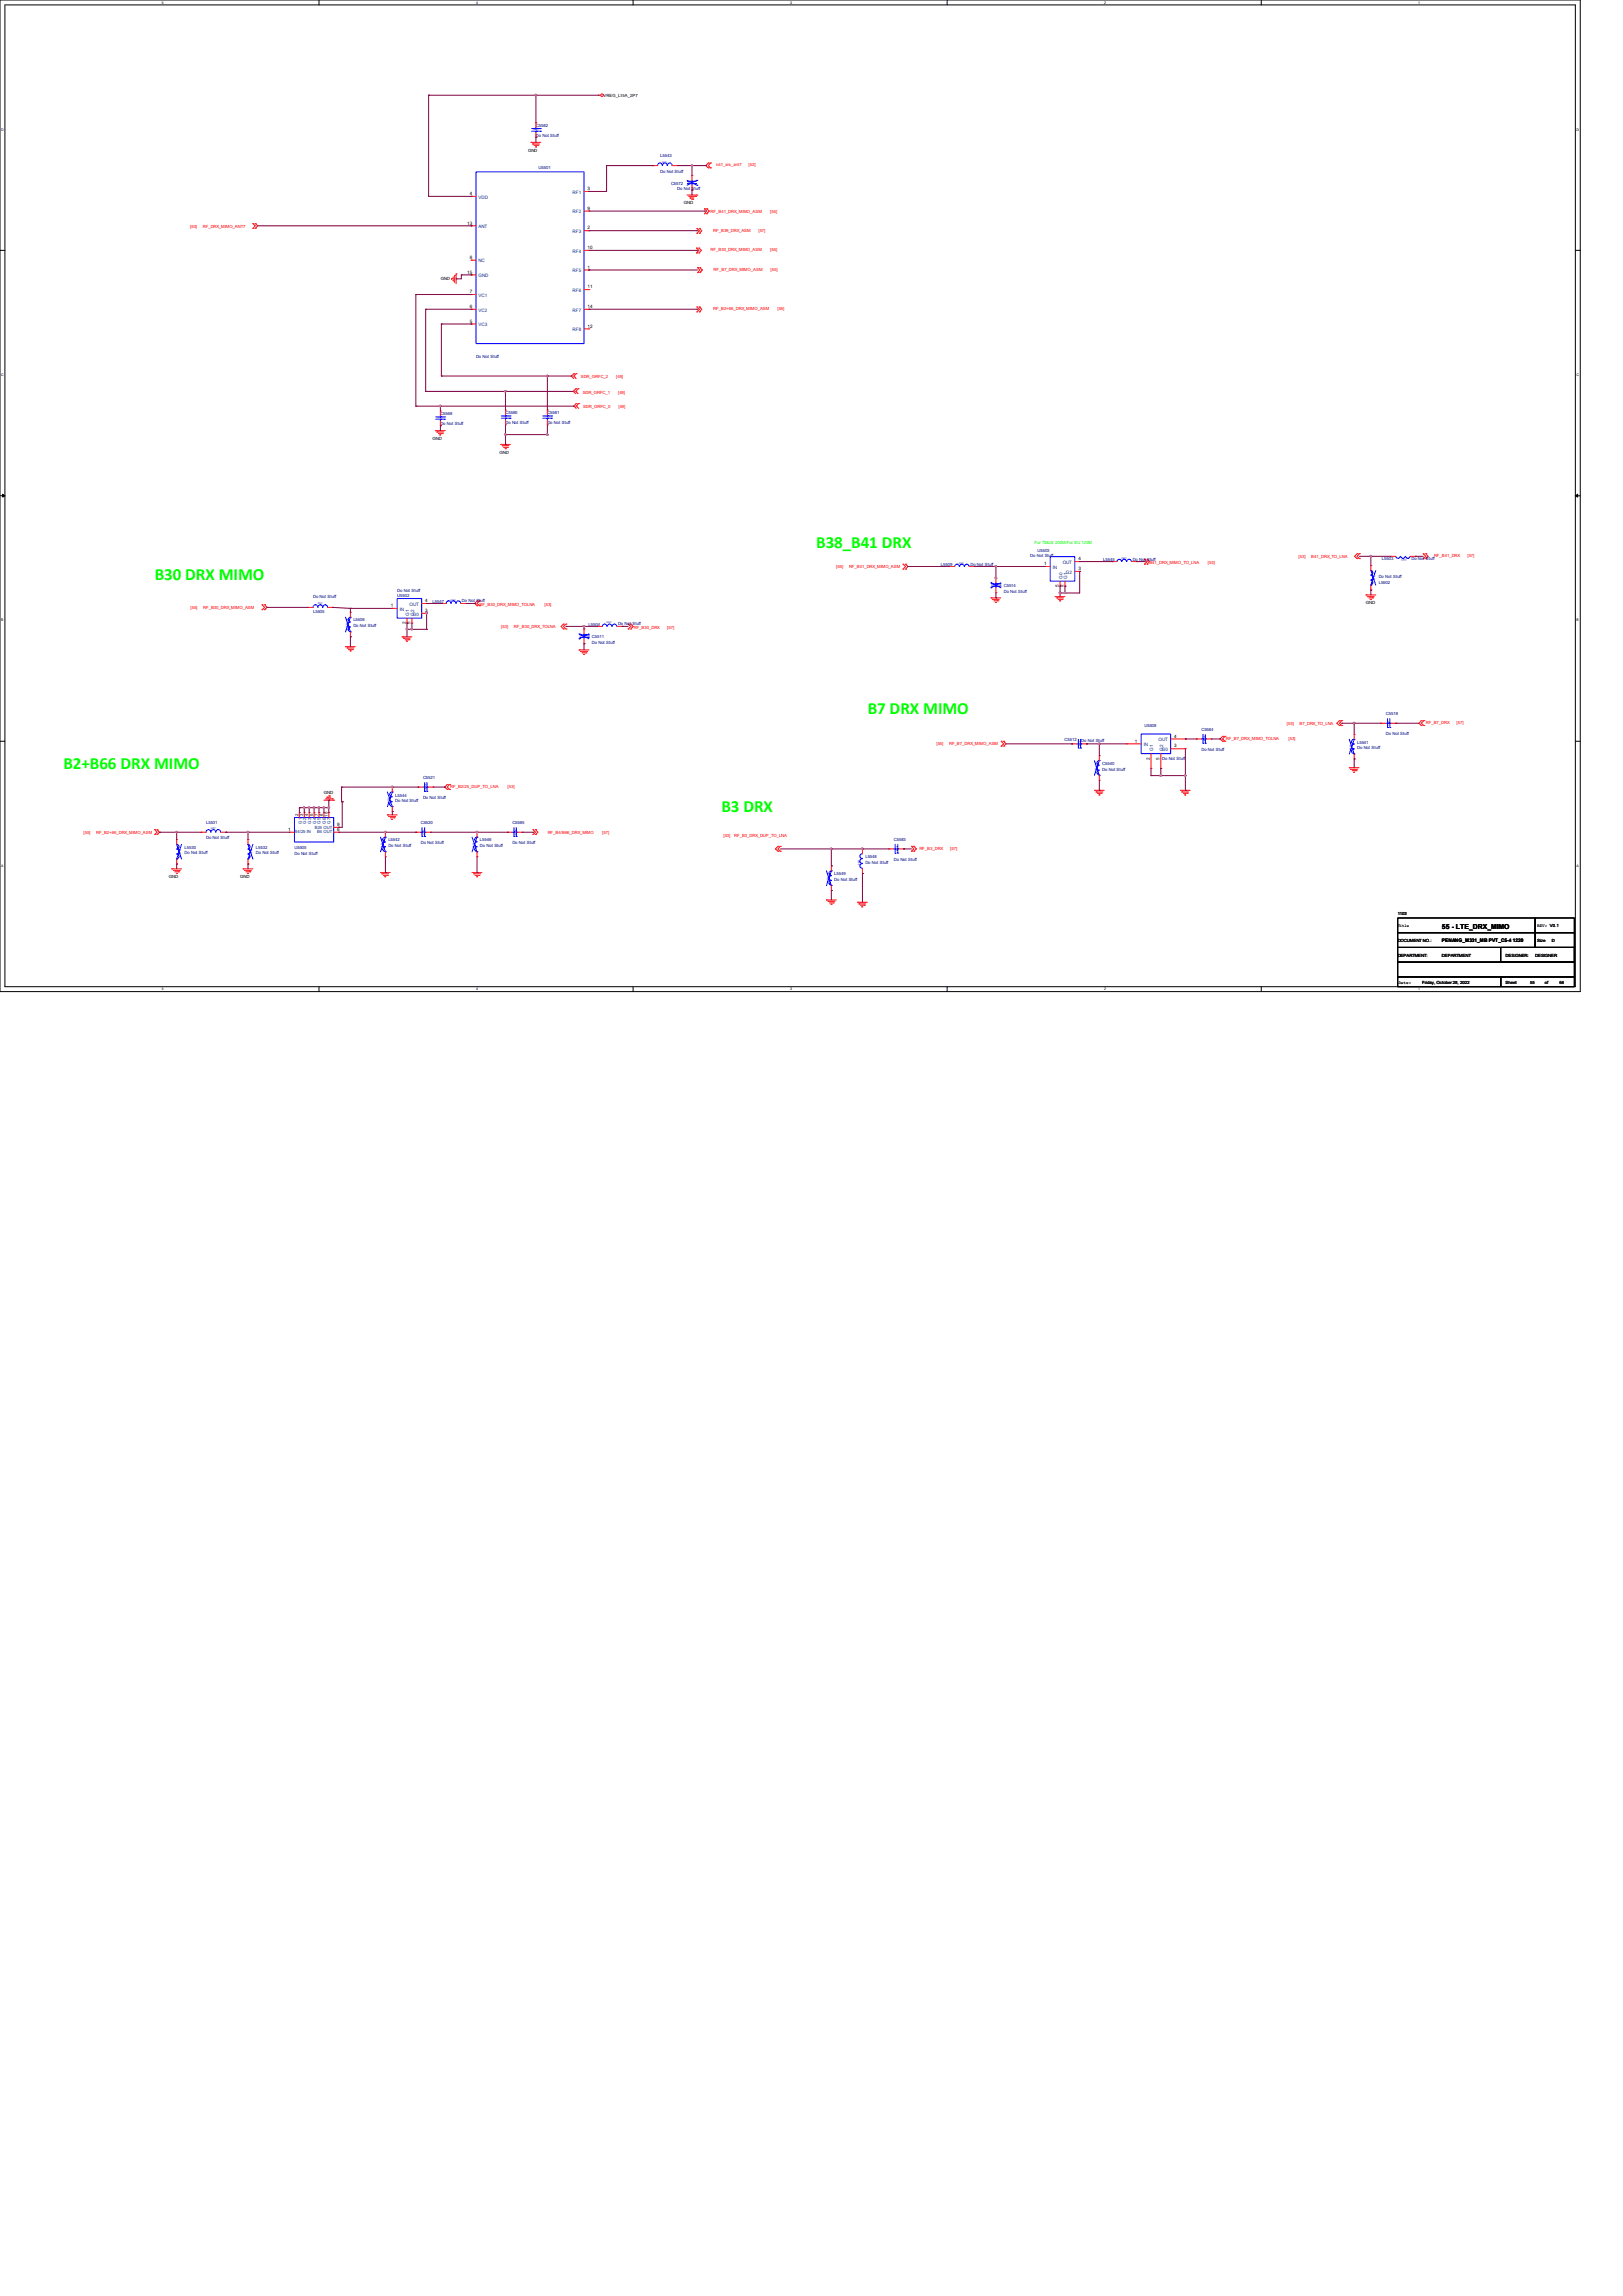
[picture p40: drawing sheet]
<svg xmlns="http://www.w3.org/2000/svg" width="210mm" height="297mm" viewBox="0 0 210 297" stroke-linecap="round" stroke-linejoin="round" font-family="sans-serif">
<defs><g id="words">
<g font-size="2.2" fill="#0f0">
<text x="105.6" y="70.8">B38_B41 DRX</text>
<text x="20" y="75">B30 DRX MIMO</text>
<text x="112.3" y="92.4">B7 DRX MIMO</text>
<text x="8.2" y="99.5">B2+B66 DRX MIMO</text>
<text x="93.3" y="105">B3 DRX</text>
</g>
<text font-size=".9" x="186.6" y="120.2">55 - LTE_DRX_MIMO</text>
<g font-size=".6" fill="#000080">
<text x="69.3" y="16.4">C5582</text>
<text x="69.3" y="17.7">Do Not Stuff</text>
<text x="69.7" y="21.9">U5501</text>
<text x="85.4" y="20.4">L5543</text>
<text x="85.4" y="22.4">Do Not Stuff</text>
<text x="86.8" y="23.9">C5572</text>
<text x="87.6" y="24.6">Do Not Stuff</text>
<text x="61.6" y="46.3">Do Not Stuff</text>
<text x="57" y="53.7">C5568</text>
<text x="65.4" y="53.6">C5580</text>
<text x="70.8" y="53.6">C5581</text>
<text x="57" y="55">Do Not Stuff</text>
<text x="65.4" y="54.9">Do Not Stuff</text>
<text x="70.8" y="54.9">Do Not Stuff</text>
<text x="134.2" y="71.4">U5503</text>
<text x="40.5" y="77.3">Do Not Stuff</text>
<text x="51.4" y="77.2">U5502</text>
<text x="51.4" y="76.6">Do Not Stuff</text>
<text x="56" y="78">L5547</text>
<text x="59.8" y="77.9">Do Not Stuff</text>
<text x="121.8" y="73.2">L5509</text>
<text x="125.6" y="73.2">Do Not Stuff</text>
<text x="129.9" y="75.9">C5514</text>
<text x="129.9" y="76.7">Do Not Stuff</text>
<text x="133.3" y="72.1">Do Not Stuff</text>
<text x="142.7" y="72.6">L5545</text>
<text x="146.6" y="72.5">Do Not Stuff</text>
<text x="178.4" y="75.5">L5502</text>
<text x="178.4" y="74.7">Do Not Stuff</text>
<text x="178.8" y="72.4">L5503</text>
<text x="182.6" y="72.4">Do Not Stuff</text>
<text x="40.5" y="79.3">L5505</text>
<text x="45.7" y="80.4">L5506</text>
<text x="45.7" y="81.2">Do Not Stuff</text>
<text x="76.2" y="80.9">L5504</text>
<text x="76.6" y="82.5">C5511</text>
<text x="76.6" y="83.3">Do Not Stuff</text>
<text x="80" y="80.9">Do Not Stuff</text>
<text x="137.8" y="95.9">C5512</text>
<text x="139.9" y="95.9">Do Not Stuff</text>
<text x="148.1" y="94">U5508</text>
<text x="155.4" y="94.5">C5584</text>
<text x="179.3" y="92.5">C5518</text>
<text x="179.3" y="95.1">Do Not Stuff</text>
<text x="54.7" y="100.8">C5521</text>
<text x="142.6" y="98.9">C5540</text>
<text x="142.6" y="99.7">Do Not Stuff</text>
<text x="150.4" y="98.3">Do Not Stuff</text>
<text x="155.4" y="97.2">Do Not Stuff</text>
<text x="175.6" y="96.2">L5541</text>
<text x="175.6" y="96.9">Do Not Stuff</text>
<text x="26.7" y="106.6">L5531</text>
<text x="51.1" y="103">L5544</text>
<text x="51.1" y="103.8">Do Not Stuff</text>
<text x="54.4" y="106.6">C5520</text>
<text x="54.7" y="103.4">Do Not Stuff</text>
<text x="66.3" y="106.6">C5585</text>
<text x="23.9" y="109.8">L5530</text>
<text x="23.9" y="110.5">Do Not Stuff</text>
<text x="26.7" y="108.6">Do Not Stuff</text>
<text x="33.1" y="109.8">L5532</text>
<text x="33.1" y="110.5">Do Not Stuff</text>
<text x="38.1" y="109.9">U5505</text>
<text x="38.1" y="110.6">Do Not Stuff</text>
<text x="50.2" y="108.8">L5542</text>
<text x="50.2" y="109.6">Do Not Stuff</text>
<text x="54.4" y="109.2">Do Not Stuff</text>
<text x="62.1" y="108.8">L5546</text>
<text x="62.1" y="109.6">Do Not Stuff</text>
<text x="66.3" y="109.2">Do Not Stuff</text>
<text x="107.9" y="113.2">L5549</text>
<text x="107.9" y="114">Do Not Stuff</text>
<text x="112" y="111">L5548</text>
<text x="112" y="111.8">Do Not Stuff</text>
<text x="115.7" y="108.8">C5583</text>
<text x="115.7" y="111.4">Do Not Stuff</text>
</g>
<g font-size=".6">
<text x="78.1" y="12.5">VREG_L15A_2P7</text>
<text x="68.3" y="19.6">GND</text>
<text x="60.5" y="29">13</text>
<text x="60.8" y="25.2">4</text>
<text x="76" y="24.6">3</text>
<text x="76" y="27.1">9</text>
<text x="76" y="29.7">2</text>
<text x="88.5" y="26.4">GND</text>
<text x="60.5" y="35.4">15</text>
<text x="60.8" y="33.5">8</text>
<text x="76" y="32.2">10</text>
<text x="76" y="34.8">1</text>
<text x="57" y="36.2">GND</text>
<text x="60.8" y="37.9">7</text>
<text x="60.8" y="39.8">6</text>
<text x="60.8" y="41.7">5</text>
<text x="76" y="37.3">11</text>
<text x="76" y="39.8">14</text>
<text x="76" y="42.4">12</text>
<text x="56" y="56.9">GND</text>
<text x="64.6" y="58.7">GND</text>
<text x="55" y="77.9">4</text>
<text x="135.1" y="73.1">1</text>
<text x="137" y="76" transform="rotate(-90 137 76)">5</text>
<text x="137.6" y="76" transform="rotate(-90 137.6 76)">2</text>
<text x="139.5" y="73.7">3</text>
<text x="139.5" y="72.5">4</text>
<text x="50.6" y="78.5">1</text>
<text x="52.5" y="80.8" transform="rotate(-90 52.5 80.8)">2</text>
<text x="53.1" y="80.8" transform="rotate(-90 53.1 80.8)">5</text>
<text x="55" y="79.2">3</text>
<text x="176.7" y="78.1">GND</text>
<text x="151.9" y="95.4">4</text>
<text x="146.9" y="96.1">1</text>
<text x="148.8" y="98.3" transform="rotate(-90 148.8 98.3)">2</text>
<text x="150" y="98.3" transform="rotate(-90 150 98.3)">5</text>
<text x="151.9" y="96.7">3</text>
<text x="37.3" y="107.5">1</text>
<text x="38.6" y="105.5" transform="rotate(-90 38.6 105.5)">2</text>
<text x="39.2" y="105.5" transform="rotate(-90 39.2 105.5)">3</text>
<text x="39.9" y="105.5" transform="rotate(-90 39.9 105.5)">4</text>
<text x="40.5" y="105.5" transform="rotate(-90 40.5 105.5)">5</text>
<text x="41.1" y="105.5" transform="rotate(-90 41.1 105.5)">7</text>
<text x="41.8" y="105.5" transform="rotate(-90 41.8 105.5)">8</text>
<text x="41.9" y="102.7">GND</text>
<text x="42.4" y="105.6" transform="rotate(-90 42.4 105.6)">10</text>
<text x="43.6" y="106.8">9</text>
<text x="43.6" y="107.5">6</text>
<text x="21.8" y="113.6">GND</text>
<text x="31.1" y="113.6">GND</text>
<text x="180.8" y="119.9">Title</text>
<text x="180.8" y="118.4">1103</text>
<text x="198.9" y="119.9">REV: V0.1</text>
<text x="180.8" y="121.8">DOCUMENT NO.:</text>
<text x="180.8" y="123.7">DEPARTMENT:</text>
<text x="186.6" y="123.7">DEPARTMENT</text>
<text x="186.6" y="121.9">PENANG_M331_MB PVT_C5-4 1220</text>
<text x="194.8" y="123.7">DESIGNER:</text>
<text x="198.6" y="123.7">DESIGNER</text>
<text x="198.9" y="121.8">Size</text>
<text x="200.8" y="121.8">D</text>
<text x="180.9" y="127.3">Date:</text>
<text x="184" y="127.3">Friday, October 28, 2022</text>
<text x="194.8" y="127.3">Sheet</text>
<text x="198" y="127.3">55</text>
<text x="199.9" y="127.3">of</text>
<text x="201.8" y="127.3">66</text>
</g>
<g font-size=".6" fill="#f00">
<text x="92.7" y="21.5">n41_srs_ant7</text>
<text x="96.9" y="21.5">[52]</text>
<text x="24.6" y="29.5">[63]</text>
<text x="26.2" y="29.5">RF_DRX_MIMO_ANT7</text>
<text x="91.9" y="27.6">RF_B41_DRX_MIMO_ASM</text>
<text x="92.3" y="30">RF_B39_DRX_ASM</text>
<text x="98.1" y="30">[57]</text>
<text x="99.7" y="27.6">[55]</text>
<text x="91.9" y="32.4">RF_B30_DRX_MIMO_ASM</text>
<text x="92.3" y="35.1">RF_B7_DRX_MIMO_ASM</text>
<text x="99.7" y="32.4">[55]</text>
<text x="99.7" y="35.1">[55]</text>
<text x="92.3" y="40.1">RF_B2+66_DRX_MIMO_ASM</text>
<text x="100.6" y="40.1">[55]</text>
<text x="75.1" y="48.9">SDR_GRFC_2</text>
<text x="75.4" y="50.9">SDR_GRFC_1</text>
<text x="75.4" y="52.8">SDR_GRFC_0</text>
<text x="79.7" y="48.9">[49]</text>
<text x="80" y="50.9">[49]</text>
<text x="80" y="52.8">[49]</text>
<text x="108.2" y="73.5">[55]</text>
<text x="109.9" y="73.5">RF_B41_DRX_MIMO_ASM</text>
<text x="148.7" y="72.9">B41_DRX_MIMO_TO_LNA</text>
<text x="156.3" y="72.9">[53]</text>
<text x="168" y="72.2">[53]</text>
<text x="169.7" y="72.2">B41_DRX_TO_LNA</text>
<text x="185.5" y="72.1">RF_B41_DRX</text>
<text x="189.9" y="72.1">[57]</text>
<text x="24.6" y="78.7">[55]</text>
<text x="26.3" y="78.7">RF_B30_DRX_MIMO_ASM</text>
<text x="62.1" y="78.4">RF_B30_DRX_MIMO_TOLNA</text>
<text x="64.9" y="81.2">[53]</text>
<text x="66.5" y="81.2">RF_B30_DRX_TOLNA</text>
<text x="70.4" y="78.4">[53]</text>
<text x="82" y="81.3">RF_B30_DRX</text>
<text x="86.3" y="81.3">[57]</text>
<text x="158.6" y="95.8">RF_B7_DRX_MIMO_TOLNA</text>
<text x="166.5" y="93.7">[53]</text>
<text x="166.7" y="95.8">[53]</text>
<text x="168.1" y="93.7">B7_DRX_TO_LNA</text>
<text x="184.5" y="93.6">RF_B7_DRX</text>
<text x="188.5" y="93.6">[57]</text>
<text x="58.3" y="102">RF_B2/25_DUP_TO_LNA</text>
<text x="65.7" y="102">[53]</text>
<text x="121.2" y="96.4">[55]</text>
<text x="122.8" y="96.4">RF_B7_DRX_MIMO_ASM</text>
<text x="10.8" y="107.9">[55]</text>
<text x="12.4" y="107.9">RF_B2+66_DRX_MIMO_ASM</text>
<text x="70.9" y="107.9">RF_B4/B66_DRX_MIMO</text>
<text x="77.9" y="107.9">[57]</text>
<text x="93.6" y="108.3">[53]</text>
<text x="95" y="108.3">RF_B3_DRX_DUP_TO_LNA</text>
<text x="119" y="110">RF_B3_DRX</text>
<text x="122.9" y="110">[57]</text>
</g>
<g font-size=".6" fill="#004080">
<text x="61.9" y="29.5">ANT</text>
<text x="61.9" y="25.7">VDD</text>
<text x="74.1" y="25.1">RF1</text>
<text x="74.1" y="27.6">RF2</text>
<text x="61.9" y="35.9">GND</text>
<text x="61.9" y="34">NC</text>
<text x="74.1" y="30.1">RF3</text>
<text x="74.1" y="32.7">RF4</text>
<text x="74.1" y="35.2">RF5</text>
<text x="61.9" y="38.4">VC1</text>
<text x="61.9" y="40.3">VC2</text>
<text x="74.1" y="37.8">RF6</text>
<text x="74.1" y="40.3">RF7</text>
<text x="61.9" y="42.2">VC3</text>
<text x="74.1" y="42.8">RF8</text>
<text x="136.2" y="73.6">IN</text>
<text x="137.5" y="74.8" transform="rotate(-90 137.5 74.8)">G0</text>
<text x="137.5" y="72.9">OUT</text>
<text x="137.9" y="74.2">G2</text>
<text x="138.1" y="74.8" transform="rotate(-90 138.1 74.8)">G1</text>
<text x="51.7" y="79">IN</text>
<text x="53" y="79.6" transform="rotate(-90 53 79.6)">G1</text>
<text x="53" y="78.4">OUT</text>
<text x="53.4" y="79.6">G0</text>
<text x="53.6" y="79.6" transform="rotate(-90 53.6 79.6)">G2</text>
<text x="149.9" y="95.9">OUT</text>
<text x="148" y="96.5">IN</text>
<text x="149.2" y="97.2" transform="rotate(-90 149.2 97.2)">G1</text>
<text x="150.3" y="97.2">G0</text>
<text x="150.5" y="97.2" transform="rotate(-90 150.5 97.2)">G2</text>
<text x="38.1" y="107.7">B4/25 IN</text>
<text x="39.1" y="106.6" transform="rotate(-90 39.1 106.6)">G1</text>
<text x="39.6" y="106.6" transform="rotate(-90 39.6 106.6)">G2</text>
<text x="40.3" y="106.6" transform="rotate(-90 40.3 106.6)">G3</text>
<text x="40.7" y="107.2">B25 OUT</text>
<text x="40.9" y="106.6" transform="rotate(-90 40.9 106.6)">G4</text>
<text x="41" y="107.7">B4 OUT</text>
<text x="41.5" y="106.6" transform="rotate(-90 41.5 106.6)">G5</text>
<text x="42.2" y="106.6" transform="rotate(-90 42.2 106.6)">G6</text>
<text x="42.8" y="106.6" transform="rotate(-90 42.8 106.6)">G7</text>
</g>
<text font-size=".6" fill="#0f0" x="133.9" y="70.4">For TMUS 200M/For EU 120M</text>
<g font-size=".5">
<text x="21" y=".5">5</text>
<text x="61.6" y=".5">4</text>
<text x="102.2" y=".5">3</text>
<text x="142.9" y=".5">2</text>
<text x="183.5" y=".5">1</text>
<text x=".2" y="16.9">D</text>
<text x="204" y="16.9">D</text>
<text x=".2" y="48.6">C</text>
<text x="204" y="48.6">C</text>
<text x=".2" y="80.4">B</text>
<text x="204" y="80.4">B</text>
<text x=".2" y="112.1">A</text>
<text x="204" y="112.1">A</text>
<text x="21" y="128.1">5</text>
<text x="61.6" y="128.1">4</text>
<text x="102.2" y="128.1">3</text>
<text x="142.9" y="128.1">2</text>
<text x="183.5" y="128.1">1</text>
</g>
<g font-size=".3" fill="#00f">
<text x="69" y="16.8">0201</text>
<text x="85.7" y="21">0201</text>
<text x="89" y="23.6">0201</text>
<text x="65.1" y="54">0201</text>
<text x="70.5" y="54">0201</text>
<text x="56.6" y="54.1">0201</text>
<text x="58.3" y="77.7">0201</text>
<text x="124.1" y="72.9">0201</text>
<text x="128.5" y="75.7">0201</text>
<text x="145.1" y="72.3">0201</text>
<text x="177.7" y="74.4" transform="rotate(90 177.7 74.4)">0201</text>
<text x="182" y="72.3" transform="rotate(-180 182 72.3)">0201</text>
<text x="41.1" y="78.2">0201</text>
<text x="45" y="81.2" transform="rotate(-90 45 81.2)">0201</text>
<text x="75.3" y="82.3">0201</text>
<text x="78.5" y="80.6">0201</text>
<text x="139.6" y="95.9" transform="rotate(90 139.6 95.9)">0201</text>
<text x="155.7" y="95.2" transform="rotate(90 155.7 95.2)">0201</text>
<text x="179.6" y="93.2" transform="rotate(90 179.6 93.2)">0201</text>
<text x="55" y="101.5" transform="rotate(90 55 101.5)">0201</text>
<text x="141.9" y="99.8" transform="rotate(-90 141.9 99.8)">0201</text>
<text x="174.9" y="97" transform="rotate(-90 174.9 97)">0201</text>
<text x="27.3" y="107.3">0201</text>
<text x="50.4" y="103.8" transform="rotate(-90 50.4 103.8)">0201</text>
<text x="54.7" y="107.3" transform="rotate(90 54.7 107.3)">0201</text>
<text x="66.6" y="107.3" transform="rotate(90 66.6 107.3)">0201</text>
<text x="23.2" y="109.8" transform="rotate(90 23.2 109.8)">0201</text>
<text x="32.4" y="109.8" transform="rotate(90 32.4 109.8)">0201</text>
<text x="49.5" y="109.7" transform="rotate(-90 49.5 109.7)">0201</text>
<text x="61.4" y="109.7" transform="rotate(-90 61.4 109.7)">0201</text>
<text x="111.3" y="111.8" transform="rotate(-90 111.3 111.8)">0201</text>
<text x="115.9" y="109.5" transform="rotate(90 115.9 109.5)">0201</text>
<text x="107.2" y="114" transform="rotate(-90 107.2 114)">0201</text>
</g>
</g></defs>
<g fill="none" stroke="#000" stroke-width=".13">
<path d="M41.3 0v.6M81.9 0v.6M122.6 0v.6M163.2 0v.6M0 0h204.5v128.3h-204.5zM.6 .6h203.2v127h-203.2zM0 32.4h.6M203.8 32.4h.7M0 64.1h.6M.3 63.9l.3 .2-.3 .2zM203.8 64.1h.7M203.8 64.1l.3-.2v.4z"/>
<path d="M0 95.9h.6M203.8 95.9h.7M180.8 118.7h17.8v2h-17.8zM198.6 118.7h5.1v2h-5.1zM41.3 127.6v.7M81.9 127.6v.7M122.6 127.6v.7M163.2 127.6v.7M180.8 120.6h17.8v2h-17.8zM180.8 124.5h22.9v1.9h-22.9zM180.8 122.6h22.9v1.9h-22.9zM180.8 126.4h13.4v1.2h-13.4z"/>
<path d="M194.2 126.4h9.5v1.2h-9.5zM194.2 122.6h9.5v1.9h-9.5zM198.6 120.6h5.1v2h-5.1z"/>
</g>
<path d="M.3 63.9l.3 .2-.3 .2zM203.8 64.1l.3-.2v.4z" fill="#000"/>
<g fill="none" stroke="#f00" stroke-width=".13">
<path d="M68.7 18.4h.1M68.7 18.4h1.3M68.9 18.6h.1M68.9 18.6h.9M69.1 18.8h.5M69.3 19h.1M69.3 15.9h.1M69.3 17.8h.1M69.3 15.9v.6M69.3 17.1v.7M69.6 18.8h.1M77.5 12.3h.1"/>
<path d="M77.5 12.3h.2M32.7 28.9l.3 .3-.3 .3M32.7 29.5h.1M32.7 28.9h.1M33 28.9l.4 .3-.4 .3M33 28.9h.1M33 29.5h.1M58.4 36h.1M58.4 36v.2M58.6 36.3h.1M58.6 35.8v.5M58.8 35.6h.1"/>
<path d="M58.8 35.6v.9M59 35.4h.1M59 35.4v1.3M61 29.2h.1M61 35.6h.1M61 33.7h.1M61 38.1h.1M61 25.4h.1M61 25.4h.6M61 29.2h.6M61 35.6h.6M61 33.7h.6"/>
<path d="M61 38.1h.6M75.6 24.8h.6M75.6 27.3h.6M75.6 29.8h.6M75.6 32.4h.6M75.6 34.9h.6M75.6 37.5h.6M76.2 24.8h.1M76.2 27.3h.1M76.2 29.8h.1M76.2 32.4h.1M76.2 34.9h.1"/>
<path d="M76.2 37.5h.1M84.5 21.4h.1M84.5 21.4h.6M87 21.4h.6M87.6 21.4h.1M88.9 25.2h1.3M89.1 25.4h.9M89.3 25.6h.1M89.3 25.6h.5M89.5 25.8h.1M89.5 22.7h.1M89.5 24.6h.1"/>
<path d="M89.5 22.7v.6M89.5 24v.6M89.6 25.8h.1M90 25.4h.1M90.1 32.1h.1M90.1 32.7h.1M90.1 32.1l.3 .3-.3 .3M90.2 39.7l.3 .3-.3 .3M90.2 29.5l.3 .3-.3 .4M90.2 25.2h.1M90.2 39.7h.1M90.2 29.5h.1"/>
<path d="M90.2 30.2h.1M90.3 34.6l.3 .3-.3 .4M90.3 34.6h.1M90.3 35.3h.1M90.4 32.1l.4 .3-.4 .3M90.4 32.1h.1M90.4 32.7h.1M90.5 39.7l.3 .3-.3 .3M90.5 29.5l.3 .3-.3 .4M90.5 39.7h.1M90.5 29.5h.1M90.5 30.2h.1"/>
<path d="M90.6 34.6h.1M90.6 35.3h.1M90.6 34.6l.3 .3-.3 .4M91.1 27h.1M91.1 27.6h.1M91.1 27l.3 .3-.3 .3M91.4 27l.4 .3-.4 .3M91.4 27h.1M91.4 27.6h.1M91.7 21.7h.1M91.7 21.1h.1M91.7 21.1l-.4 .3 .4 .3"/>
<path d="M91.9 21.1l-.2 .3 .2 .3M91.9 21.1h.1M91.9 21.7h.1M56.3 55.7h.1M56.3 55.7h1.3M56.5 55.9h.1M56.5 55.9h.9M56.7 56.1h.5M56.9 56.3h.1M57 53.2h.1M57 55.1h.1M57 53.2v.6"/>
<path d="M57 54.4v.7M57.2 56.1h.1M61 40h.1M61 41.9h.1M61 40h.6M61 41.9h.6M64.8 57.5h1.2M64.8 57.5h.1M65 57.7h.1M65 57.7h.9M65.2 57.9h.5M65.4 58h.1"/>
<path d="M65.4 53h.1M65.4 54.9h.1M65.4 53v.7M65.4 54.3v.6M65.7 57.9h.1M70.8 53h.1M70.8 54.9h.1M70.8 53v.7M70.8 54.3v.6M73.9 48.6l.4 .4M73.9 48.6h.1M74.2 50.6l.3 .3"/>
<path d="M74.2 50.6h.1M74.3 48.6h.1M74.3 48.3h.1M74.3 52.5h.1M74.3 48.3l-.4 .3M74.3 48.6l.2 .4M74.3 52.5l.2 .3M74.5 50.6l.3 .3M74.5 50.6h.1M74.5 50.3h.1M74.5 50.3l-.3 .3M74.5 48.3l-.2 .3"/>
<path d="M74.5 52.2l-.2 .3M74.5 52.5l.4 .3M74.5 48.3h.1M74.5 52.5h.1M74.5 52.2h.1M74.8 50.3h.1M74.8 50.3l-.3 .3M74.9 52.2h.1M74.9 52.2l-.4 .3M75.6 40h.6M75.6 42.5h.6M76.2 40h.1"/>
<path d="M76.2 42.5h.1M90.2 40.3h.1M90.5 40.3h.1M33.9 78.2l.3 .4-.3 .3M33.9 78.2h.1M33.9 78.9h.1M34.2 78.2l.3 .4-.3 .3M34.2 78.9h.1M34.2 78.2h.1M39.9 78.6h.6M39.9 78.6h.1M42.4 78.6h.7"/>
<path d="M43.1 78.6h.1M45.3 79.2h.1M45.3 79.2v.6M50.8 78.7h.6M50.8 78.7h.1M52.7 80v.6M53.3 80v.6M54.6 79.3h.6M54.6 78.1h.6M55.2 79.3h.1M55.2 78.1h.1M57.1 78.1h.6"/>
<path d="M57.1 78.1h.1M59.6 78.1h.7M60.3 78.1h.1M61.7 77.7l-.3 .4 .3 .3M61.7 78.4h.1M61.7 77.7h.1M62.1 77.7h.1M62.1 78.4h.1M62.1 77.7l-.4 .4 .4 .3M116.8 73l.4 .3-.4 .3M116.8 73h.1M116.8 73.6h.1"/>
<path d="M117.2 73l.3 .3-.3 .3M117.2 73.6h.1M117.2 73h.1M122.9 73.3h.1M122.9 73.3h.6M125.4 73.3h.7M126.1 73.3h.1M128.2 77.3h1.3M128.2 77.3h.1M128.4 77.6h.1M128.4 77.6h.9M128.6 77.7h.5"/>
<path d="M128.8 77.9h.1M128.9 74.8h.1M128.9 76.7h.1M128.9 74.8v.6M128.9 76v.7M129.1 77.7h.1M135.3 73.3h.1M135.3 73.3h.6M136.5 77.2h.1M136.5 77.2h1.3M136.7 77.3h.9M136.7 77.3h.1"/>
<path d="M136.9 77.6h.5M137.1 77.7h.1M137.2 75.8h.1M137.2 75.2v.6M137.4 77.6h.1M137.8 75.8h.1M137.8 75.2v.6M139.1 72.6h.6M139.1 73.9h.6M139.7 72.6h.1M139.7 73.9h.1M143.9 72.6h.6"/>
<path d="M143.9 72.6h.1M146.4 72.6h.7M147.1 72.6h.1M148.1 72.3l.3 .3-.3 .4M148.1 72.3h.1M148.1 73h.1M148.4 72.3l.3 .3-.3 .4M148.4 72.3h.1M148.4 73h.1M175.6 71.6l-.3 .4 .3 .3M175.6 71.6h.1M175.6 72.3h.1"/>
<path d="M175.9 71.6h.1M175.9 72.3h.1M175.9 71.6l-.3 .4 .3 .3M176.7 77h.1M176.7 77h1.3M176.9 77.2h.9M176.9 77.2h.1M177.1 77.3h.5M177.3 77.6h.1M177.4 76.3h.1M177.4 73.2h.1M177.4 73.2v.6"/>
<path d="M177.4 75.7v.6M177.6 77.3h.1M180 72h.1M180 72h.6M182.5 72h.6M183.1 72h.1M184.1 72.3h.1M184.1 71.6h.1M184.2 71.6l.3 .4-.3 .3M184.5 71.6l.3 .4-.3 .3M184.5 72.3h.1M184.5 71.6h.1"/>
<path d="M44.7 83.7h.1M44.7 83.7h1.3M44.9 83.8h.9M44.9 83.8h.1M45.1 84h.5M45.3 84.2h.1M45.3 82.4h.1M45.3 81.7v.7M45.6 84h.1M52 82.4h.1M52 82.4h1.3M52.2 82.5h.9"/>
<path d="M52.2 82.5h.1M52.4 82.8h.5M52.6 82.9h.1M52.7 80.6h.1M52.9 82.8h.1M53.3 80.6h.1M72.9 80.7h.1M72.9 81.4h.1M72.9 80.7l-.3 .3 .3 .4M73.2 80.7l-.3 .3 .3 .4M73.2 80.7h.1M73.2 81.4h.1"/>
<path d="M74.9 84.1h.1M74.9 84.1h1.3M75.1 84.3h.1M75.1 84.3h.9M75.3 84.5h.5M75.5 84.7h.1M75.6 81.4h.1M75.6 83.3h.1M75.6 81.4v.6M75.6 82.6v.7M75.8 84.5h.1M77.3 81h.1"/>
<path d="M77.3 81h.6M79.8 81h.7M80.5 81h.1M81.3 80.7h.1M81.3 81.4h.1M81.3 80.7l.3 .3-.3 .4M81.6 80.7l.3 .3-.3 .4M81.6 80.7h.1M81.6 81.4h.1M129.5 95.9l.4 .3-.4 .3M129.5 95.9h.1M129.5 96.5h.1"/>
<path d="M129.9 95.9l.3 .3-.3 .3M129.9 96.5h.1M129.9 95.9h.1M138.7 96.2h.1M138.7 96.2h.6M140 96.2h.6M140.6 96.2h.1M142.2 97.7h.1M142.2 97.7v.7M145.8 96.2h1.9M145.8 96.2h.1M148.9 99.4h.1"/>
<path d="M148.9 97.5v1.9M150.2 99.4h.1M150.2 97.5v1.9M151.5 95.6h1.9M151.5 96.9h1.9M153.4 96.9h.1M153.4 95.6h.1M154.8 95.6h.1M154.8 95.6h.6M156.1 95.6h.6M156.7 95.6h.1M158.2 95.9h.1"/>
<path d="M158.2 95.2h.1M158.2 95.3l-.3 .3 .3 .3M158.5 95.2h.1M158.5 95.9h.1M158.5 95.3l-.3 .3 .3 .3M173.3 93.2h.1M173.3 93.9h.1M173.3 93.2l-.3 .4 .3 .3M173.6 93.2h.1M173.6 93.9h.1M173.6 93.2l-.3 .4 .3 .3M174.6 99.3h.1"/>
<path d="M174.6 99.3h1.3M174.8 99.5h.1M174.8 99.5h.8M175 99.7h.5M175.1 99.9h.2M175.1 99.9h.1M175.2 98.2h.1M175.2 95h.1M175.2 95v.6M175.2 97.5v.7M175.5 99.7h.1M178.7 93.6h.1"/>
<path d="M178.7 93.6h.6M180 93.6h.6M180.6 93.6h.1M183.9 93.2l-.3 .4 .3 .3M183.9 93.9h.1M183.9 93.2h.1M184.2 93.2h.1M184.2 93.9h.1M184.2 93.2l-.3 .4 .3 .3M20 107.3h.1M20 107.9h.1M20 107.3l.3 .4-.3 .3"/>
<path d="M20.3 107.9h.1M20.3 107.3h.1M20.3 107.3l.4 .4-.4 .3M22.2 112.4h1.3M22.2 112.4h.1M22.4 112.6h.1M22.4 112.6h.9M22.6 112.8h.5M22.8 113h.1M22.9 111.8h.1M22.9 108.6h.1M22.9 108.6v.6"/>
<path d="M22.9 111.1v.7M23.1 112.8h.1M26 107.7h.7M26 107.7h.1M28.6 107.7h.6M29.2 107.7h.1M31.5 112.4h1.2M31.5 112.4h.1M31.6 112.6h.1M31.6 112.6h.9M31.8 112.8h.5M32 113h.1"/>
<path d="M32.1 111.8h.1M32.1 108.6h.1M32.1 108.6v.6M32.1 111.1v.7M32.3 112.8h.1M37.5 107.7h.1M37.5 107.7h.6M38.7 105.1h.1M38.7 105.1v.6M39.4 105.1h.1M39.4 105.1v.6M40 105.1h.1"/>
<path d="M40 105.1v.6M40.6 105.1h.1M40.6 105.1v.6M41.3 105.1h.1M41.3 105.1v.6M41.9 105.1h.1M41.9 103.5h1.3M41.9 105.1v.6M42.1 103.3h.9M42.3 103.1h.1M42.3 103.1h.5M42.5 103h.1"/>
<path d="M42.5 105.1h.1M42.5 105.1v.6M42.6 103h.1M43 103.3h.1M43.2 103.5h.1M43.2 107.7h.6M43.2 107h.6M43.8 107h.1M43.8 107.7h.1M49.2 112.9h.1M49.2 112.9h1.3M49.4 113h.1"/>
<path d="M49.4 113h.9M49.6 113.2h.5M49.8 113.4h.1M49.9 110.8h.1M49.9 107.7h.1M49.9 107.7v.6M49.9 110.2v.6M50.1 105.4h1.3M50.1 105.4h.1M50.1 113.2h.1M50.3 105.6h.1M50.3 105.6h.9"/>
<path d="M50.5 105.8h.5M50.7 106h.1M50.8 105h.1M50.8 101.8h.1M50.8 101.8v.6M50.8 104.4v.6M51 105.8h.1M53.8 107.7h.1M53.8 107.7h.6M54.1 101.8h.1M54.1 101.8h.6M55.1 107.7h.6"/>
<path d="M55.4 101.8h.6M55.7 107.7h.1M56 101.8h.1M57.9 101.5h.1M57.9 102.1h.1M57.9 101.5l-.4 .3 .4 .3M58.2 101.5l-.3 .3 .3 .3M58.2 102.1h.1M58.2 101.5h.1M61.1 112.9h1.3M61.1 112.9h.1M61.3 113h.1"/>
<path d="M61.3 113h.9M61.5 113.2h.5M61.7 113.4h.1M61.7 110.8h.1M61.7 107.7h.1M61.7 107.7v.6M61.7 110.2v.6M62 113.2h.1M65.7 107.7h.1M65.7 107.7h.6M66.9 107.7h.7M67.6 107.7h.1"/>
<path d="M69 107.3h.1M69 107.9h.1M69 107.3l.3 .4-.3 .3M69.3 107.3l.3 .4-.3 .3M69.3 107.3h.1M69.3 107.9h.1M100.7 109.5h.1M100.7 110.1h.1M100.7 109.5l-.4 .3 .4 .3M101 109.5l-.3 .3 .3 .3M101 109.5h.1M101 110.1h.1"/>
<path d="M106.9 116.4h.1M106.9 116.4h1.3M107.1 116.6h.9M107.1 116.6h.1M107.3 116.8h.5M107.5 117h.1M107.5 117h.2M107.6 115.2h.1M107.6 112h.1M107.6 112v.6M107.6 114.6v.6M107.8 116.8h.1"/>
<path d="M111 116.7h.1M111 116.7h1.2M111.1 116.9h.9M111.1 116.9h.1M111.3 117.1h.5M111.5 117.3h.1M111.6 113h.1M111.6 109.8h.1M111.6 109.8v.6M111.6 112.4v.6M111.8 117.1h.1M115 109.8h.7"/>
<path d="M115 109.8h.1M116.3 109.8h.6M116.9 109.8h.1M117.9 109.5l.3 .3-.3 .3M117.9 109.5h.1M117.9 110.1h.1M118.2 109.5l.4 .3-.4 .3M118.2 109.5h.1M118.2 110.1h.1M141.6 102.2h.1M141.6 102.2h1.3M141.8 102.4h.9"/>
<path d="M141.8 102.4h.1M142 102.6h.5M142.2 102.8h.1M142.2 100.9h.1M142.2 100.3v.6M142.5 102.6h.1M152.7 102.2h.1M152.7 102.2h1.3M152.9 102.4h.9M152.9 102.4h.1M153.1 102.6h.5M153.3 102.8h.1"/>
<path d="M153.6 102.6h.1"/>
<circle cx="77.9" cy="12.3" r=".17"/>
</g>
<g fill="none" stroke="#00f" stroke-width=".13">
<path d="M68.8 17h1.1M68.8 16.6h1.1M69.3 16.6h.1M69.3 17h.1M69.3 16.5v.1M69.3 17v.1M69.9 17h.1M69.9 16.6h.1M61.6 22.2h14v22.2h-14zM85.7 21.4a.3 .3 0 0 0-.3-.3 .3 .3 0 0 0-.3 .3M86.3 21.4a.3 .3 0 0 0-.3-.3 .3 .3 0 0 0-.3 .3M86.9 21.4a.3 .3 0 0 0-.2-.3 .3 .3 0 0 0-.3 .3"/>
<path d="M88.9 23.3l1.3 .7M89 23.7h1.1M89 23.5h1.1M89 23.7h.1M89 23.5h.1M89.5 23.5h.1M89.5 23.7h.1M89.5 23.3v.2M89.5 23.7v.3M90.2 23.3l-1.3 .7M90.2 23.3h.1M90.2 24h.1"/>
<path d="M56.4 54.2h1.1M56.4 53.9h1.1M57 53.9h.1M57 54.2h.1M57 53.8v.1M57 54.2v.2M57.5 54.2h.1M57.5 53.9h.1M64.9 54.1h1.1M64.9 53.8h1.1M65.4 53.8h.1M65.4 54.1h.1"/>
<path d="M65.4 53.7v.1M65.4 54.1v.2M66 54.1h.1M66 53.8h.1M70.2 54.1h1.2M70.2 53.8h1.2M70.8 53.8h.1M70.8 54.1h.1M70.8 53.7v.1M70.8 54.1v.2M71.4 54.1h.1M71.4 53.8h.1"/>
<path d="M41.1 78.6a.3 .3 0 0 0-.3-.4 .3 .3 0 0 0-.3 .4M41.7 78.6a.3 .3 0 0 0-.3-.4 .3 .3 0 0 0-.2 .4M42.4 78.6a.3 .3 0 0 0-.3-.4 .3 .3 0 0 0-.3 .4M44.7 79.8l.6 1.9M45.3 79.8l-.6 1.9M45.3 79.8a.3 .3 0 0 0-.3 .3 .3 .3 0 0 0 .3 .3M45.3 79.8h.1M51.4 77.4h3.2v2.6h-3.2zM58.3 78.1a.3 .3 0 0 0-.3-.4 .3 .3 0 0 0-.3 .4M59 78.1a.3 .3 0 0 0-.3-.4 .3 .3 0 0 0-.3 .4M59.6 78.1a.3 .3 0 0 0-.3-.4 .3 .3 0 0 0-.3 .4M123.5 73.3a.3 .3 0 0 1 .3-.3 .3 .3 0 0 1 .3 .3"/>
<path d="M124.2 73.3a.3 .3 0 0 1 .3-.3 .3 .3 0 0 1 .3 .3M124.8 73.3a.3 .3 0 0 1 .3-.3 .3 .3 0 0 1 .3 .3M128.2 75.4l1.3 .6M128.2 75.4h.1M128.2 76h.1M128.3 75.8h1.1M128.3 75.5h1.1M128.9 75.5h.1M128.9 75.8h.1M128.9 75.4v.1M128.9 75.8v.2M129.4 75.8h.1"/>
<path d="M129.4 75.5h.1M129.5 75.4l-1.3 .6M135.9 72h3.2v3.2h-3.2zM144.5 72.6a.3 .3 0 0 1 .3-.3 .3 .3 0 0 1 .3 .3M145.2 72.6a.3 .3 0 0 1 .3-.3 .3 .3 0 0 1 .3 .3M145.8 72.6a.3 .3 0 0 1 .3-.3 .3 .3 0 0 1 .3 .3M177.4 73.8h.1M177.4 75.7h.1M177.4 75.1l.2 .3-.1 .2h-.1M177.4 74.4l.2 .3-.1 .2-.1 .1M177.4 73.8l.2 .3-.1 .2-.1 .1M177.4 73.8l.6 1.9"/>
<path d="M178 73.8l-.6 1.9M181.2 72l-.1 .1-.2 .1-.3-.2M181.8 72l-.1 .1-.2 .1-.3-.2M182.5 72l-.1 .1-.2 .1-.3-.2M45.3 81.1a.3 .3 0 0 0-.3 .3 .3 .3 0 0 0 .3 .3M45.3 80.5a.3 .3 0 0 0-.3 .3 .3 .3 0 0 0 .3 .3M45.3 81.7h.1M74.9 82h.1M74.9 82.6h.1M74.9 82l1.3 .6M75 82.4h1.2M75 82.1h1.2"/>
<path d="M75.6 82.1h.1M75.6 82.4h.1M75.6 82v.1M75.6 82.4v.2M76.2 82.4h.1M76.2 82.1h.1M76.2 82l-1.3 .6M78.5 81a.3 .3 0 0 0-.3-.3 .3 .3 0 0 0-.3 .3M79.2 81a.3 .3 0 0 0-.3-.3 .3 .3 0 0 0-.3 .3M79.8 81a.3 .3 0 0 0-.3-.3 .3 .3 0 0 0-.3 .3M139.3 96.2h.2M139.5 96.8h.1"/>
<path d="M139.5 96.2h.1M139.5 95.6v1.2M139.8 96.2h.1M139.8 96.8h.1M139.8 95.6v1.2M139.8 96.2h.2M141.6 98.4l.6 1.9M142.2 98.4l-.6 1.9M142.2 99.7a.3 .3 0 0 0-.3 .2 .3 .3 0 0 0 .3 .3M142.2 99a.3 .3 0 0 0-.3 .3 .3 .3 0 0 0 .3 .3M142.2 98.4a.3 .3 0 0 0-.3 .3 .3 .3 0 0 0 .3 .3M142.2 98.4h.1"/>
<path d="M147.7 95h3.8v2.5h-3.8zM155.4 95.6h.3M155.7 96.1h.1M155.7 95.6h.1M155.7 95v1.1M156 95.6h.1M156 96.1h.1M156 95v1.1M174.6 95.6l.6 1.9M175.2 96.9a.3 .3 0 0 0-.3 .3 .3 .3 0 0 0 .3 .3M175.2 96.3a.3 .3 0 0 0-.3 .3 .3 .3 0 0 0 .3 .3M175.2 95.6a.3 .3 0 0 0-.3 .3 .3 .3 0 0 0 .3 .3"/>
<path d="M175.2 95.6h.1M175.2 97.5h.1M175.2 95.6l-.6 1.9M179.3 93.6h.2M179.5 94.1h.1M179.5 93.6h.1M179.5 93v1.1M179.8 93.6h.2M179.8 93.6h.1M179.8 94.1h.1M179.8 93v1.1M22.9 109.2l.6 1.9"/>
<path d="M22.9 109.2h.1M22.9 111.1h.1M22.9 110.5a.3 .3 0 0 1 .3 .3 .3 .3 0 0 1-.3 .3M22.9 109.9a.3 .3 0 0 1 .3 .3 .3 .3 0 0 1-.3 .2M22.9 109.2a.3 .3 0 0 1 .3 .3 .3 .3 0 0 1-.3 .3M23.5 109.2l-.6 1.9M27.3 107.6a.3 .3 0 0 0-.3-.3 .3 .3 0 0 0-.3 .4M27.9 107.6a.3 .3 0 0 0-.3-.3 .3 .3 0 0 0-.3 .4M28.5 107.6a.3 .3 0 0 0-.3-.3 .3 .3 0 0 0-.3 .4M32.1 110.5l.2 .3v.2l-.2 .1M32.1 109.9l.2 .3v.2h-.2M32.1 109.2l.2 .3v.2l-.2 .1"/>
<path d="M32.1 109.2h.1M32.1 111.1h.1M32.1 109.2l.6 1.9M32.7 109.2l-.6 1.9M38.1 105.7h5.1v3.2h-5.1zM49.2 108.3l.7 1.9M49.9 108.3l-.7 1.9M49.9 109.6a.3 .3 0 0 0-.4 .3 .3 .3 0 0 0 .4 .2M49.9 108.9a.3 .3 0 0 0-.4 .3 .3 .3 0 0 0 .4 .3M49.9 108.3a.3 .3 0 0 0-.4 .3 .3 .3 0 0 0 .4 .3M49.9 108.3h.1M49.9 110.2h.1"/>
<path d="M50.1 102.4l.7 2M50.8 102.4l-.7 2M50.8 103.7a.3 .3 0 0 0-.4 .3 .3 .3 0 0 0 .4 .3M50.8 103.1a.3 .3 0 0 0-.4 .3 .3 .3 0 0 0 .4 .3M50.8 102.4a.3 .3 0 0 0-.4 .3 .3 .3 0 0 0 .4 .3M50.8 102.4h.1M50.8 104.4h.1M54.4 107.7h.2M54.6 108.2h.1M54.6 107.7h.1M54.6 107.1v1.1M54.7 101.8h.2"/>
<path d="M54.9 102.4h.1M54.9 101.8h.1M54.9 107.7h.1M54.9 108.2h.1M54.9 101.2v1.2M54.9 107.1v1.1M54.9 107.7h.2M55.2 101.8h.1M55.2 102.4h.1M55.2 101.2v1.2M55.2 101.8h.2M61.1 108.3l.6 1.9"/>
<path d="M61.7 108.3l-.6 1.9M61.7 109.6a.3 .3 0 0 0-.3 .3 .3 .3 0 0 0 .3 .3M61.7 108.9a.3 .3 0 0 0-.3 .3 .3 .3 0 0 0 .3 .3M61.7 108.3a.3 .3 0 0 0-.3 .3 .3 .3 0 0 0 .3 .3M61.7 108.3h.1M61.7 110.2h.1M66.3 107.7h.2M66.5 108.2h.1M66.5 107.7h.1M66.5 107.1v1.1M66.8 107.7h.1M66.8 108.2h.1"/>
<path d="M66.8 107.1v1.1M106.9 112.6l.7 2M107.6 112.6l-.7 2M107.6 113.9a.3 .3 0 0 0-.3 .3 .3 .3 0 0 0 .3 .3M107.6 113.3a.3 .3 0 0 0-.3 .3 .3 .3 0 0 0 .3 .3M107.6 112.6a.3 .3 0 0 0-.3 .3 .3 .3 0 0 0 .3 .3M107.6 112.6h.1M107.6 114.6h.1M111.6 111.7a.3 .3 0 0 0-.3 .3 .3 .3 0 0 0 .3 .3M111.6 111.1a.3 .3 0 0 0-.3 .3 .3 .3 0 0 0 .3 .3M111.6 110.5a.3 .3 0 0 0-.3 .2 .3 .3 0 0 0 .3 .3M115.7 109.8h.1"/>
<path d="M115.8 110.4h.1M115.8 109.8h.1M115.8 109.2v1.2M116.2 109.8h.1M116.2 110.4h.1M116.2 109.2v1.2M142.2 100.3h.1"/>
</g>
<g fill="none" stroke="#800040" stroke-width=".13">
<path d="M34.5 78.6h.1M34.5 78.6h5.4M43.1 78.6h.1M43.1 78.6l2.2 .1M45.3 78.7h.1M45.3 78.7v.5M45.3 78.7h5.5M55.2 79.2h.1M55.2 79.2v.1M117.5 73.3h5.4M117.5 73.3h.1M126.1 73.3h.1"/>
<path d="M126.1 73.3h2.8M45.3 82.4h.1M45.3 82.4v1.3M52.7 81.4h.1M52.7 81.4v1M52.7 81.4h.6M53.3 81.4h.1"/>
</g>
<circle cx="128.8" cy="73.3" r=".11" fill="#f0f"/>
<circle cx="128.8" cy="73.3" r=".11" fill="none" stroke="#f0f" stroke-width=".13"/>
<path d="M128.9 73.3h6.4M128.9 73.3h.1M128.9 77.3h.1M128.9 76.7v.6M137.2 76.7h.1M137.2 76.7v.5M137.2 76.7h.6M139.7 73.9h.1M139.7 73.9v2.8" fill="none" stroke="#800040" stroke-width=".13"/>
<circle cx="137.1" cy="76.7" r=".11" fill="#f0f"/>
<circle cx="137.1" cy="76.7" r=".11" fill="none" stroke="#f0f" stroke-width=".13"/>
<path d="M137.8 76.7h1.9M137.8 76.7h.1M175.2 93.6h3.5M175.2 93.6h.1" fill="none" stroke="#800040" stroke-width=".13"/>
<circle cx="175.2" cy="93.5" r=".11" fill="#f0f"/>
<circle cx="175.2" cy="93.5" r=".11" fill="none" stroke="#f0f" stroke-width=".13"/>
<path d="M130.2 96.2h8.5M138.7 96.2h.1M140.6 96.2h.1M140.6 96.2h1.6M142.2 96.2h.1M142.2 96.2v1.5M175.2 93.6h.1M175.2 93.6v1.4M180.6 93.6h3M180.6 93.6h.1" fill="none" stroke="#800040" stroke-width=".13"/>
<circle cx="142.2" cy="96.2" r=".11" fill="#f0f"/>
<circle cx="142.2" cy="96.2" r=".11" fill="none" stroke="#f0f" stroke-width=".13"/>
<path d="M142.2 96.2h3.6M142.2 96.2h.1M148.9 99.4v.9M150.2 99.4h.1M150.2 99.4v.9M153.4 96.9v3.4M148.9 100.3h.1M148.9 100.3h1.3M150.2 100.3h.1M153.4 100.3h.1" fill="none" stroke="#800040" stroke-width=".13"/>
<circle cx="150.2" cy="100.3" r=".11" fill="#f0f"/>
<circle cx="150.2" cy="100.3" r=".11" fill="none" stroke="#f0f" stroke-width=".13"/>
<path d="M150.2 100.3h3.2M153.4 100.3h.1M153.4 102.2h.1M153.4 100.3v1.9" fill="none" stroke="#800040" stroke-width=".13"/>
<circle cx="153.4" cy="100.3" r=".11" fill="#f0f"/>
<circle cx="153.4" cy="100.3" r=".11" fill="none" stroke="#f0f" stroke-width=".13"/>
<g fill="none" stroke="#800040" stroke-width=".13">
<path d="M55.5 12.3h.1M55.5 12.3v13.1M55.5 12.3h22M69.3 12.3h.1M128.9 74.8h.1M177.4 76.3h.1M177.4 72h.1M177.4 72v1.2M177.4 76.3v.7M183.1 72h.1M183.1 72h1M75.6 83.3h.1"/>
<path d="M75.6 83.3v.8M80.5 81h.8M80.5 81h.1M175.2 98.2h.1M175.2 98.2v1.1M142.2 102.2h.1M142.2 100.9v1.3"/>
</g>
<circle cx="69.3" cy="12.3" r=".11" fill="#f0f"/>
<circle cx="69.3" cy="12.3" r=".11" fill="none" stroke="#f0f" stroke-width=".13"/>
<g fill="none" stroke="#800040" stroke-width=".13">
<path d="M69.3 12.3h.1M69.3 17.8h.1M69.3 12.3v3.6M69.3 17.8v.6M33.4 29.2h27.6M53.8 38.1h.1M53.8 38.1h7.2M53.8 38.1v14.4M55.5 25.4h5.5M59 36.1h.7M59 36.1h.1M61 25.4h.1"/>
<path d="M61 29.2h.1M61 38.1h.1M76.2 34.9h14.1M76.2 34.9h.1M55.1 40h.1M55.1 40h5.9M55.1 40v10.6M57.1 48.6h13.7M57.1 41.9h.1M57.1 48.6h.1M57.1 41.9v6.7M57.1 41.9h3.9"/>
<path d="M61 40h.1M61 41.9h.1M70.8 48.6h.1M70.8 48.6v4.4"/>
</g>
<circle cx="70.8" cy="48.6" r=".11" fill="#f0f"/>
<circle cx="70.8" cy="48.6" r=".11" fill="none" stroke="#f0f" stroke-width=".13"/>
<path d="M55.1 50.6h10.3M55.1 50.6h.1M70.8 48.6h.1M70.8 48.6h3.1" fill="none" stroke="#800040" stroke-width=".13"/>
<circle cx="65.4" cy="50.6" r=".11" fill="#f0f"/>
<circle cx="65.4" cy="50.6" r=".11" fill="none" stroke="#f0f" stroke-width=".13"/>
<path d="M53.8 52.5h.1M53.8 52.5h20.5M57 52.5h.1M57 52.5v.7M65.4 50.6h.1M65.4 50.6v2.4M65.4 50.6h8.8" fill="none" stroke="#800040" stroke-width=".13"/>
<circle cx="57" cy="52.5" r=".11" fill="#f0f"/>
<circle cx="57" cy="52.5" r=".11" fill="none" stroke="#f0f" stroke-width=".13"/>
<path d="M57 55.1h.1M57 55.1v.6M65.4 56.2h.1M65.4 54.9v1.3M70.8 56.2h.1M70.8 54.9v1.3M55.2 79.3h.1M55.2 79.3v2.1" fill="none" stroke="#800040" stroke-width=".13"/>
<circle cx="55.2" cy="79.3" r=".11" fill="#f0f"/>
<circle cx="55.2" cy="79.3" r=".11" fill="none" stroke="#f0f" stroke-width=".13"/>
<g fill="none" stroke="#800040" stroke-width=".13">
<path d="M59.7 35.6h.1M59.7 35.6v.5M59.7 35.6h1.3M61 35.6h.1M76.2 24.8h.1M76.2 27.3h14.9M76.2 32.4h13.9M78.5 21.4h.1M78.5 21.4h6M78.5 21.4v3.4h-2.3M84.5 21.4h.1M87.6 21.4h1.9"/>
<path d="M89.5 21.4h.1M89.5 24.6h.1M89.5 24.6v.6M90.1 32.4h.1M91.1 27.3h.1M65.4 57.5h.1M65.4 56.2v1.3M76.2 40h14M90.2 40h.1"/>
</g>
<circle cx="65.4" cy="56.2" r=".11" fill="#f0f"/>
<circle cx="65.4" cy="56.2" r=".11" fill="none" stroke="#f0f" stroke-width=".13"/>
<path d="M65.4 56.2h.1M65.4 56.2l5.4 .1M70.8 56.3h.1" fill="none" stroke="#800040" stroke-width=".13"/>
<circle cx="70.8" cy="56.2" r=".11" fill="#f0f"/>
<circle cx="70.8" cy="56.2" r=".11" fill="none" stroke="#f0f" stroke-width=".13"/>
<path d="M44.2 101.8h.1M44.2 101.8v1.9M44.2 101.8h9.9M50.8 101.8h.1M54.1 101.8h.1" fill="none" stroke="#800040" stroke-width=".13"/>
<circle cx="50.7" cy="101.8" r=".11" fill="#f0f"/>
<circle cx="50.7" cy="101.8" r=".11" fill="none" stroke="#f0f" stroke-width=".13"/>
<path d="M38.7 104.5h1.3M38.7 104.5h.1M38.7 104.5v.6M39.4 104.5h.1M39.4 104.5v.6M42.5 103.5h.1M42.5 103.5v1M44.2 103.7h.1M44.3 103.7h.1M44.3 103.7v3.3" fill="none" stroke="#800040" stroke-width=".13"/>
<circle cx="39.3" cy="104.5" r=".11" fill="#f0f"/>
<circle cx="39.3" cy="104.5" r=".11" fill="none" stroke="#f0f" stroke-width=".13"/>
<path d="M40 104.5h.6M40 104.5h.1M40 104.5v.6" fill="none" stroke="#800040" stroke-width=".13"/>
<circle cx="40" cy="104.5" r=".11" fill="#f0f"/>
<circle cx="40" cy="104.5" r=".11" fill="none" stroke="#f0f" stroke-width=".13"/>
<path d="M40.6 104.5h.1M40.6 104.5v.6" fill="none" stroke="#800040" stroke-width=".13"/>
<circle cx="40.6" cy="104.5" r=".11" fill="#f0f"/>
<circle cx="40.6" cy="104.5" r=".11" fill="none" stroke="#f0f" stroke-width=".13"/>
<path d="M40.6 104.5h.1M40.6 104.5h.7M41.3 104.5h.1M41.3 104.5v.6" fill="none" stroke="#800040" stroke-width=".13"/>
<circle cx="41.3" cy="104.5" r=".11" fill="#f0f"/>
<circle cx="41.3" cy="104.5" r=".11" fill="none" stroke="#f0f" stroke-width=".13"/>
<path d="M41.3 104.5h.1M41.3 104.5h1.2M41.9 104.5h.1M41.9 104.5v.6" fill="none" stroke="#800040" stroke-width=".13"/>
<circle cx="41.9" cy="104.5" r=".11" fill="#f0f"/>
<circle cx="41.9" cy="104.5" r=".11" fill="none" stroke="#f0f" stroke-width=".13"/>
<path d="M42.5 104.5h.1M42.5 104.5v.6" fill="none" stroke="#800040" stroke-width=".13"/>
<circle cx="42.5" cy="104.5" r=".11" fill="#f0f"/>
<circle cx="42.5" cy="104.5" r=".11" fill="none" stroke="#f0f" stroke-width=".13"/>
<path d="M20.7 107.7h.1M20.7 107.7h5.3M22.9 107.7h.1M43.8 107h.5M43.8 107h.1M50.8 105h.1M50.8 105v.4" fill="none" stroke="#800040" stroke-width=".13"/>
<circle cx="22.8" cy="107.6" r=".11" fill="#f0f"/>
<circle cx="22.8" cy="107.6" r=".11" fill="none" stroke="#f0f" stroke-width=".13"/>
<path d="M22.9 107.7h.1M22.9 107.7v.9M29.2 107.7h8.3M29.2 107.7h.1M32.1 107.7h.1M32.1 107.7v.9" fill="none" stroke="#800040" stroke-width=".13"/>
<circle cx="32.1" cy="107.6" r=".11" fill="#f0f"/>
<circle cx="32.1" cy="107.6" r=".11" fill="none" stroke="#f0f" stroke-width=".13"/>
<path d="M43.8 107.7h10M49.9 107.7h.1M53.8 107.7h.1" fill="none" stroke="#800040" stroke-width=".13"/>
<circle cx="49.8" cy="107.6" r=".11" fill="#f0f"/>
<circle cx="49.8" cy="107.6" r=".11" fill="none" stroke="#f0f" stroke-width=".13"/>
<path d="M89.5 21.4h.1M89.5 21.4v1.3M89.5 21.4h1.8M91.3 21.4h.1M22.9 111.8h.1M22.9 111.8v.6M32.1 111.8h.1M32.1 111.8v.6M49.9 112.9h.1M49.9 110.8v2.1" fill="none" stroke="#800040" stroke-width=".13"/>
<circle cx="89.5" cy="21.4" r=".11" fill="#f0f"/>
<circle cx="89.5" cy="21.4" r=".11" fill="none" stroke="#f0f" stroke-width=".13"/>
<path d="M55.7 107.7h10M61.7 107.7h.1M65.7 107.7h.1" fill="none" stroke="#800040" stroke-width=".13"/>
<circle cx="61.7" cy="107.6" r=".11" fill="#f0f"/>
<circle cx="61.7" cy="107.6" r=".11" fill="none" stroke="#f0f" stroke-width=".13"/>
<path d="M55.2 78.1h1.9M57.1 78.1h.1M137.8 75.8h.1M137.8 75.8v.9M153.4 95.6h1.4M153.4 95.6h.1M61.7 112.9h.1M61.7 110.8v2.1M67.6 107.7h1.4M69 107.7h.1" fill="none" stroke="#800040" stroke-width=".13"/>
<circle cx="137.8" cy="76.7" r=".11" fill="#f0f"/>
<circle cx="137.8" cy="76.7" r=".11" fill="none" stroke="#f0f" stroke-width=".13"/>
<path d="M128.9 73.3h.1M128.9 73.3v1.5M137.2 75.8h.1M137.2 75.8v.9M139.7 72.6h4.2M143.9 72.6h.1" fill="none" stroke="#800040" stroke-width=".13"/>
<circle cx="128.8" cy="74.7" r=".11" fill="#f0f"/>
<circle cx="128.8" cy="74.7" r=".11" fill="none" stroke="#f0f" stroke-width=".13"/>
<path d="M76.2 29.8h14M90.2 29.8h.1M177.4 72h.1M177.4 72h2.6" fill="none" stroke="#800040" stroke-width=".13"/>
<circle cx="177.4" cy="71.9" r=".11" fill="#f0f"/>
<circle cx="177.4" cy="71.9" r=".11" fill="none" stroke="#f0f" stroke-width=".13"/>
<path d="M53.3 81.4h.1M53.3 80.6v.8" fill="none" stroke="#800040" stroke-width=".13"/>
<circle cx="53.3" cy="81.4" r=".11" fill="#f0f"/>
<circle cx="53.3" cy="81.4" r=".11" fill="none" stroke="#f0f" stroke-width=".13"/>
<path d="M52.7 81.4h.1M52.7 80.6v.8M53.3 81.4h1.9M55.2 81.4h.1" fill="none" stroke="#800040" stroke-width=".13"/>
<circle cx="52.6" cy="81.4" r=".11" fill="#f0f"/>
<circle cx="52.6" cy="81.4" r=".11" fill="none" stroke="#f0f" stroke-width=".13"/>
<path d="M75.6 81h1.7M75.6 81h.1M75.6 81v.4" fill="none" stroke="#800040" stroke-width=".13"/>
<circle cx="75.5" cy="81" r=".11" fill="#f0f"/>
<circle cx="75.5" cy="81" r=".11" fill="none" stroke="#f0f" stroke-width=".13"/>
<g fill="none" stroke="#800040" stroke-width=".13">
<path d="M60.3 78.1h1.1M61.4 78.1h.1M147.1 72.6h1M148.1 72.6h.1M175.9 72h1.5M177.4 72h.1M73.2 81h2.4M73.2 81h.1M156.7 95.6h1.2M157.9 95.6h.1M173.6 93.6h1.6M173.6 93.6h.1"/>
<path d="M56 101.8h1.5M57.5 101.8h.1M101 109.8h6.6M107.6 109.8h.1"/>
</g>
<circle cx="107.5" cy="109.8" r=".11" fill="#f0f"/>
<circle cx="107.5" cy="109.8" r=".11" fill="none" stroke="#f0f" stroke-width=".13"/>
<path d="M107.6 109.8h4M107.6 112h.1M107.6 109.8h.1M107.6 109.8v2.2" fill="none" stroke="#800040" stroke-width=".13"/>
<circle cx="111.6" cy="109.8" r=".11" fill="#f0f"/>
<circle cx="111.6" cy="109.8" r=".11" fill="none" stroke="#f0f" stroke-width=".13"/>
<path d="M107.6 115.2h.1M107.6 115.2v1.2M111.6 109.8h.1M111.6 113h.1M111.6 113v3.7M111.6 109.8h3.4M116.9 109.8h.1M116.9 109.8h1" fill="none" stroke="#800040" stroke-width=".13"/>
<circle cx="128.8" cy="73.3" r=".11" fill="#f0f"/>
<circle cx="128.8" cy="73.3" r=".11" fill="none" stroke="#f0f" stroke-width=".13"/>
<circle cx="137.1" cy="76.7" r=".11" fill="#f0f"/>
<circle cx="137.1" cy="76.7" r=".11" fill="none" stroke="#f0f" stroke-width=".13"/>
<circle cx="175.2" cy="93.5" r=".11" fill="#f0f"/>
<circle cx="175.2" cy="93.5" r=".11" fill="none" stroke="#f0f" stroke-width=".13"/>
<circle cx="142.2" cy="96.2" r=".11" fill="#f0f"/>
<circle cx="142.2" cy="96.2" r=".11" fill="none" stroke="#f0f" stroke-width=".13"/>
<circle cx="150.2" cy="100.3" r=".11" fill="#f0f"/>
<circle cx="150.2" cy="100.3" r=".11" fill="none" stroke="#f0f" stroke-width=".13"/>
<circle cx="153.4" cy="100.3" r=".11" fill="#f0f"/>
<circle cx="153.4" cy="100.3" r=".11" fill="none" stroke="#f0f" stroke-width=".13"/>
<circle cx="69.3" cy="12.3" r=".11" fill="#f0f"/>
<circle cx="69.3" cy="12.3" r=".11" fill="none" stroke="#f0f" stroke-width=".13"/>
<circle cx="70.8" cy="48.6" r=".11" fill="#f0f"/>
<circle cx="70.8" cy="48.6" r=".11" fill="none" stroke="#f0f" stroke-width=".13"/>
<circle cx="65.4" cy="50.6" r=".11" fill="#f0f"/>
<circle cx="65.4" cy="50.6" r=".11" fill="none" stroke="#f0f" stroke-width=".13"/>
<circle cx="57" cy="52.5" r=".11" fill="#f0f"/>
<circle cx="57" cy="52.5" r=".11" fill="none" stroke="#f0f" stroke-width=".13"/>
<circle cx="55.2" cy="79.3" r=".11" fill="#f0f"/>
<circle cx="55.2" cy="79.3" r=".11" fill="none" stroke="#f0f" stroke-width=".13"/>
<circle cx="65.4" cy="56.2" r=".11" fill="#f0f"/>
<circle cx="65.4" cy="56.2" r=".11" fill="none" stroke="#f0f" stroke-width=".13"/>
<circle cx="70.8" cy="56.2" r=".11" fill="#f0f"/>
<circle cx="70.8" cy="56.2" r=".11" fill="none" stroke="#f0f" stroke-width=".13"/>
<circle cx="50.7" cy="101.8" r=".11" fill="#f0f"/>
<circle cx="50.7" cy="101.8" r=".11" fill="none" stroke="#f0f" stroke-width=".13"/>
<circle cx="39.3" cy="104.5" r=".11" fill="#f0f"/>
<circle cx="39.3" cy="104.5" r=".11" fill="none" stroke="#f0f" stroke-width=".13"/>
<circle cx="40" cy="104.5" r=".11" fill="#f0f"/>
<circle cx="40" cy="104.5" r=".11" fill="none" stroke="#f0f" stroke-width=".13"/>
<circle cx="40.6" cy="104.5" r=".11" fill="#f0f"/>
<circle cx="40.6" cy="104.5" r=".11" fill="none" stroke="#f0f" stroke-width=".13"/>
<circle cx="41.3" cy="104.5" r=".11" fill="#f0f"/>
<circle cx="41.3" cy="104.5" r=".11" fill="none" stroke="#f0f" stroke-width=".13"/>
<circle cx="41.9" cy="104.5" r=".11" fill="#f0f"/>
<circle cx="41.9" cy="104.5" r=".11" fill="none" stroke="#f0f" stroke-width=".13"/>
<circle cx="42.5" cy="104.5" r=".11" fill="#f0f"/>
<circle cx="42.5" cy="104.5" r=".11" fill="none" stroke="#f0f" stroke-width=".13"/>
<circle cx="22.8" cy="107.6" r=".11" fill="#f0f"/>
<circle cx="22.8" cy="107.6" r=".11" fill="none" stroke="#f0f" stroke-width=".13"/>
<circle cx="32.1" cy="107.6" r=".11" fill="#f0f"/>
<circle cx="32.1" cy="107.6" r=".11" fill="none" stroke="#f0f" stroke-width=".13"/>
<circle cx="49.8" cy="107.6" r=".11" fill="#f0f"/>
<circle cx="49.8" cy="107.6" r=".11" fill="none" stroke="#f0f" stroke-width=".13"/>
<circle cx="89.5" cy="21.4" r=".11" fill="#f0f"/>
<circle cx="89.5" cy="21.4" r=".11" fill="none" stroke="#f0f" stroke-width=".13"/>
<circle cx="61.7" cy="107.6" r=".11" fill="#f0f"/>
<circle cx="61.7" cy="107.6" r=".11" fill="none" stroke="#f0f" stroke-width=".13"/>
<circle cx="137.8" cy="76.7" r=".11" fill="#f0f"/>
<circle cx="137.8" cy="76.7" r=".11" fill="none" stroke="#f0f" stroke-width=".13"/>
<circle cx="128.8" cy="74.7" r=".11" fill="#f0f"/>
<circle cx="128.8" cy="74.7" r=".11" fill="none" stroke="#f0f" stroke-width=".13"/>
<circle cx="177.4" cy="71.9" r=".11" fill="#f0f"/>
<circle cx="177.4" cy="71.9" r=".11" fill="none" stroke="#f0f" stroke-width=".13"/>
<circle cx="53.3" cy="81.4" r=".11" fill="#f0f"/>
<circle cx="53.3" cy="81.4" r=".11" fill="none" stroke="#f0f" stroke-width=".13"/>
<circle cx="52.6" cy="81.4" r=".11" fill="#f0f"/>
<circle cx="52.6" cy="81.4" r=".11" fill="none" stroke="#f0f" stroke-width=".13"/>
<circle cx="75.5" cy="81" r=".11" fill="#f0f"/>
<circle cx="75.5" cy="81" r=".11" fill="none" stroke="#f0f" stroke-width=".13"/>
<circle cx="107.5" cy="109.8" r=".11" fill="#f0f"/>
<circle cx="107.5" cy="109.8" r=".11" fill="none" stroke="#f0f" stroke-width=".13"/>
<circle cx="111.6" cy="109.8" r=".11" fill="#f0f"/>
<circle cx="111.6" cy="109.8" r=".11" fill="none" stroke="#f0f" stroke-width=".13"/>
<use href="#words"/>
</svg>
